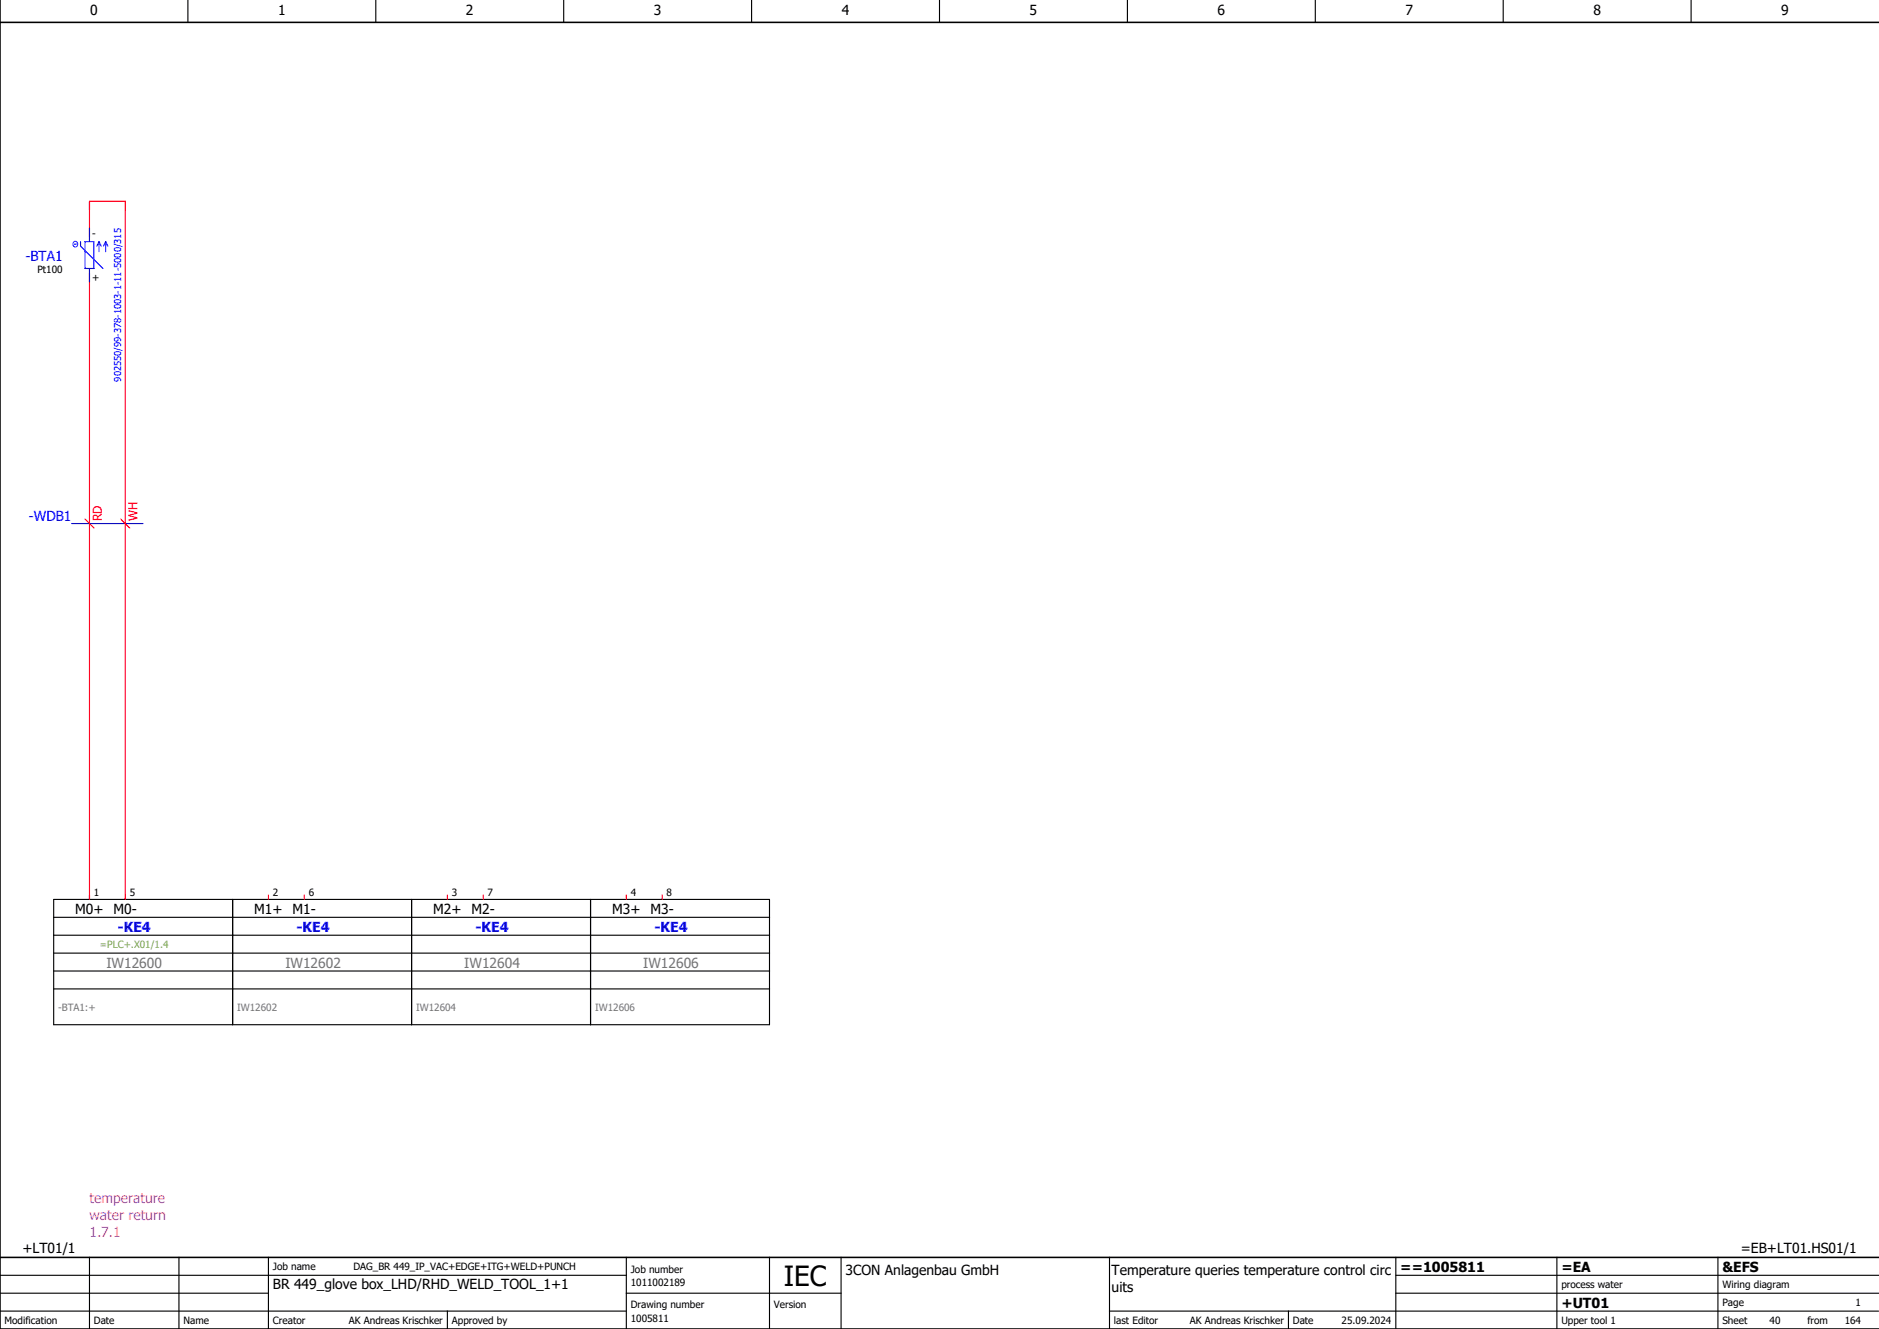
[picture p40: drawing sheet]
<svg xmlns="http://www.w3.org/2000/svg" width="420mm" height="297mm" viewBox="0 0 420 297" stroke-linecap="round" stroke-linejoin="round" font-family="sans-serif">
<defs><g id="words">
<text font-size="6.2" x="175.2" y="287.5">IEC</text>
<g font-size="3.1">
<text x="20.2" y="3.4">0</text>
<text x="62.2" y="3.4">1</text>
<text x="104.2" y="3.4">2</text>
<text x="146.2" y="3.4">3</text>
<text x="188.2" y="3.4">4</text>
<text x="230.2" y="3.4">5</text>
<text x="272.2" y="3.4">6</text>
<text x="314.2" y="3.4">7</text>
<text x="356.2" y="3.4">8</text>
<text x="398.2" y="3.4">9</text>
<text x="16.8" y="204.3">M0+</text>
<text x="25.4" y="204.3">M0-</text>
<text x="56.8" y="204.3">M1+</text>
<text x="65.4" y="204.3">M1-</text>
<text x="96.8" y="204.3">M2+</text>
<text x="105.4" y="204.3">M2-</text>
<text x="136.8" y="204.3">M3+</text>
<text x="145.4" y="204.3">M3-</text>
<text x="5" y="280">+LT01/1</text>
<text x="389.1" y="280">=EB+LT01.HS01/1</text>
<text x="189" y="285">3CON Anlagenbau GmbH</text>
<text x="248.5" y="284.9">Temperature queries temperature control circ</text>
<text x="313" y="284.2">==1005811</text>
<text x="349" y="284.2">=EA</text>
<text x="385" y="284.2">&amp;EFS</text>
<text x="61" y="288">BR 449_glove box_LHD/RHD_WELD_TOOL_1+1</text>
<text x="248.5" y="288.6">uits</text>
<text x="349" y="292.2">+UT01</text>
</g>
<g font-size="3.1" fill="#00f">
<text x="5.7" y="58.2">-BTA1</text>
<text x="6.4" y="116.4">-WDB1</text>
<text x="26.3" y="208.2">-KE4</text>
<text x="66.3" y="208.2">-KE4</text>
<text x="106.3" y="208.2">-KE4</text>
<text x="146.3" y="208.2">-KE4</text>
</g>
<g font-size="3.1" fill="#767676">
<text x="23.8" y="216.2">IW12600</text>
<text x="63.8" y="216.2">IW12602</text>
<text x="103.8" y="216.2">IW12604</text>
<text x="143.8" y="216.2">IW12606</text>
</g>
<g font-size="3.1" fill="#f0f">
<text x="20" y="268.9">temperature</text>
<text x="20" y="272.6">water return</text>
<text x="20" y="276.4">1.7.1</text>
</g>
<g font-size="2.7" fill="#f00">
<text x="22.7" y="116.5" transform="rotate(-90 22.7 116.5)">RD</text>
<text x="30.7" y="116.5" transform="rotate(-90 30.7 116.5)">WH</text>
</g>
<g font-size="2.2">
<text x="20.6" y="52.9">-</text>
<text x="8.4" y="61.1">Pt100</text>
<text x="20.6" y="62.8">+</text>
<text x="21" y="200.3">1</text>
<text x="29" y="200.3">5</text>
<text x="61" y="200.3">2</text>
<text x="69" y="200.3">6</text>
<text x="101" y="200.3">3</text>
<text x="109" y="200.3">7</text>
<text x="141" y="200.3">4</text>
<text x="149" y="200.3">8</text>
<text x="61" y="283.9">Job name</text>
<text x="79" y="283.9">DAG_BR 449_IP_VAC+EDGE+ITG+WELD+PUNCH</text>
<text x="141" y="287.4">1011002189</text>
<text x="141" y="284.4">Job number</text>
<text x="349" y="287.9">process water</text>
<text x="385" y="287.9">Wiring diagram</text>
<text x="141" y="292.4">Drawing number</text>
<text x="173" y="292.4">Version</text>
<text x="385" y="291.9">Page</text>
<text x="414.8" y="291.9">1</text>
<text x="1" y="295.9">Modification</text>
<text x="21" y="295.9">Date</text>
<text x="41" y="295.9">Name</text>
<text x="61" y="295.9">Creator</text>
<text x="78" y="295.9">AK Andreas Krischker</text>
<text x="101" y="295.9">Approved by</text>
<text x="141" y="295.4">1005811</text>
<text x="249" y="295.9">last Editor</text>
<text x="266" y="295.9">AK Andreas Krischker</text>
<text x="289" y="295.9">Date</text>
<text x="299.9" y="295.9">25.09.2024</text>
<text x="349" y="295.9">Upper tool 1</text>
<text x="385" y="295.9">Sheet</text>
<text x="395.6" y="295.9">40</text>
<text x="404" y="295.9">from</text>
<text x="412.3" y="295.9">164</text>
</g>
<text font-size="2.2" fill="#7ca552" x="22.3" y="211.9">=PLC+.X01/1.4</text>
<g font-size="2.2" fill="#767676">
<text x="13" y="225.9">-BTA1:+</text>
<text x="53" y="225.9">IW12602</text>
<text x="93" y="225.9">IW12604</text>
<text x="133" y="225.9">IW12606</text>
</g>
<text font-size="2.1" fill="#00f" x="27.1" y="85.3" transform="rotate(-90 27.1 85.3)">902550/99-378-1003-1-11-5000/315</text>
</g></defs>
<g fill="none" stroke="#000" stroke-width=".25">
<path d="M42 0v5M84 0v5M126 0v5M168 0v5M210 0v5M252 0v5M294 0v5M336 0v5M378 0v5M12 201h160v28h-160zM12 205h160M12 209h160"/>
<path d="M12 213h160M12 217h160M52 201v28M92 201v28M132 201v28M12 221h160M0 293h140M0 289h60M0 285h140M20 281v16M40 281v16M60 281v16"/>
<path d="M100 293v3.9M140 289h48M140 281v16M172 281v16M188 281v16M248 293h171.9M248 281v16M288 293v3.9M312 289h107.9M312 281v16M348 281v16M384 281v16"/>
<path d="M420 285h-108"/>
</g>
<path d="M0 0v297h420M0 5h420M0 281h420" fill="none" stroke="#000" stroke-width=".35"/>
<path d="M20 53v-8h8v156M20 61v140M19 116l2 2M27 116l2 2M60 200v1M68 200v1M100 200v1M108 200v1M140 200v1M148 200v1" fill="none" stroke="#f00" stroke-width=".25"/>
<g fill="none" stroke="#00f" stroke-width=".22">
<path d="M16.6 54.6h.4"/>
<circle cx="16.8" cy="54.5" r=".59"/>
</g>
<path d="M18 54v1l5 5M19 54h2v6h-2zM20 51v3M22.1 54l.5 1M22.1 54l-.5 1M22.1 54v2.3M23.6 54l.5 1M23.6 54l-.5 1M23.6 54v2.3M20 60v3M16 117h16" fill="none" stroke="#00f" stroke-width=".25"/>
<use href="#words"/>
</svg>
